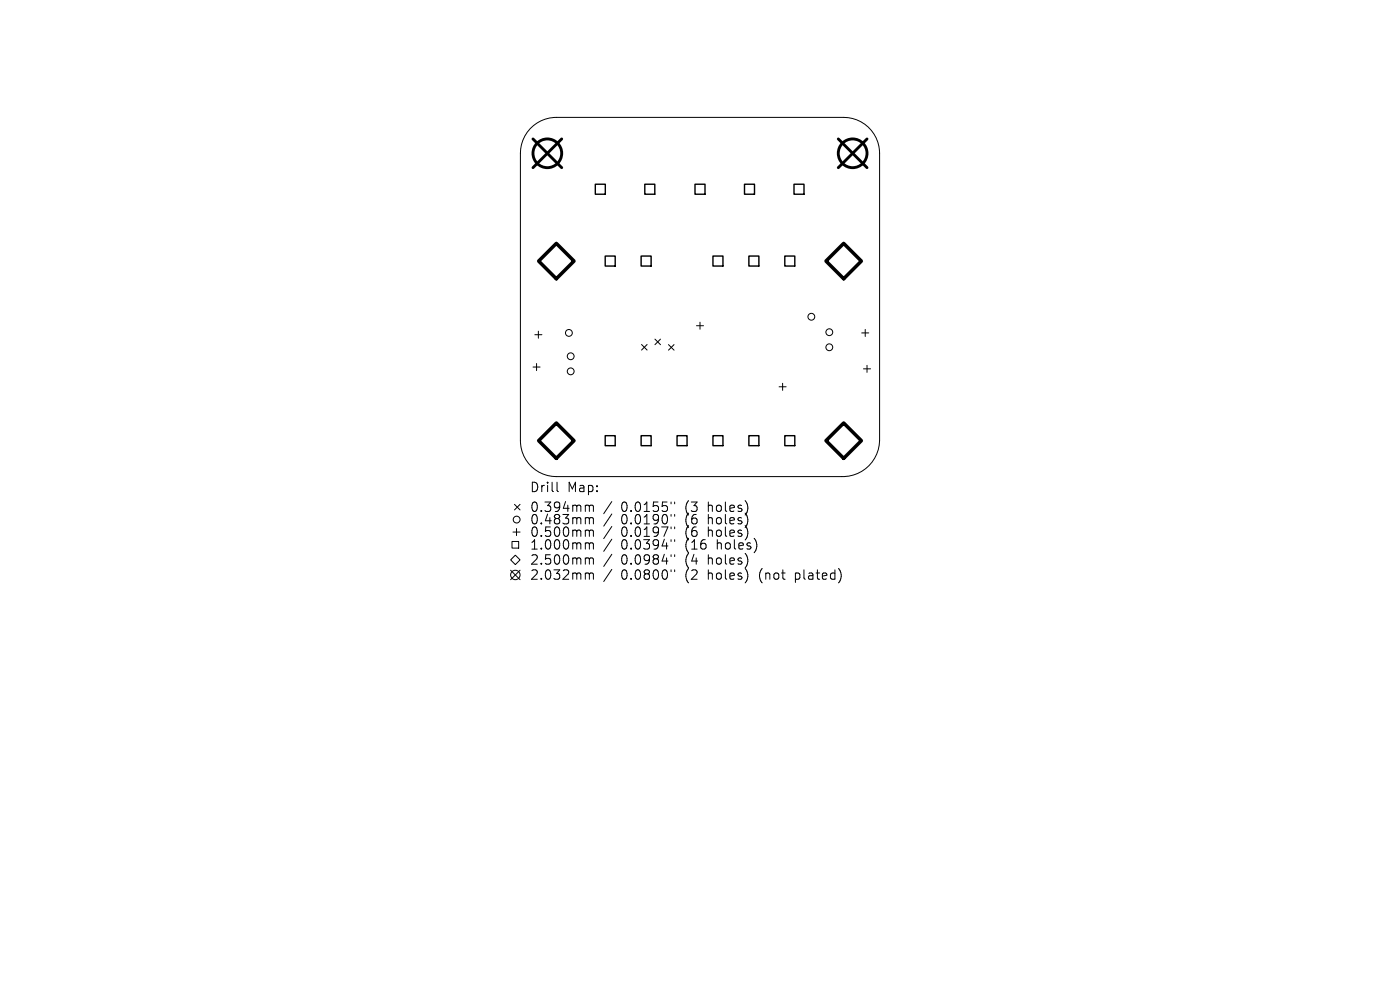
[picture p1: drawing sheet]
<svg xmlns="http://www.w3.org/2000/svg" width="297mm" height="210mm" viewBox="0 0 297 210" stroke-linecap="round" stroke-linejoin="round" font-family="sans-serif">
<defs><g id="words">
<g font-size="2.8">
<text x="112.3" y="104.7">Drill</text>
<text x="120.3" y="104.7">Map:</text>
<text x="112.3" y="108.9">0.394mm</text>
<text x="112.3" y="111.5">0.483mm</text>
<text x="131.8" y="108.9">0.0155&quot;</text>
<text x="131.8" y="111.5">0.0190&quot;</text>
<text x="145.5" y="108.9">(3</text>
<text x="145.5" y="111.5">(6</text>
<text x="150.5" y="108.9">holes)</text>
<text x="150.5" y="111.5">holes)</text>
<text x="112.3" y="114.2">0.500mm</text>
<text x="112.3" y="116.9">1.000mm</text>
<text x="131.8" y="114.2">0.0197&quot;</text>
<text x="131.8" y="116.9">0.0394&quot;</text>
<text x="145.5" y="114.2">(6</text>
<text x="145.5" y="116.9">(16</text>
<text x="150.5" y="114.2">holes)</text>
<text x="152.4" y="116.9">holes)</text>
<text x="112.3" y="120.1">2.500mm</text>
<text x="112.3" y="123.3">2.032mm</text>
<text x="131.8" y="120.1">0.0984&quot;</text>
<text x="131.8" y="123.3">0.0800&quot;</text>
<text x="145.5" y="120.1">(4</text>
<text x="145.5" y="123.3">(2</text>
<text x="150.5" y="120.1">holes)</text>
<text x="150.5" y="123.3">holes)</text>
<text x="161.5" y="123.3">(not</text>
<text x="169.3" y="123.3">plated)</text>
</g>
</g></defs>
<g fill="none" stroke="#000" stroke-width=".21">
<path d="M112.5 27.3a7.6 7.6 0 0 1 5.5-2.4h61a7.6 7.6 0 0 1 7.6 7.6v61a7.8 7.8 0 0 1-8 7.6h-60.6a7.6 7.6 0 0 1-7.6-7.6v-61a7.6 7.6 0 0 1 2.1-5.2zM113.1 77.9h1.5M113.5 71h1.5M113.8 77.1v1.5M114.2 70.3v1.5M136.1 73.1l1.2 1.2M137.3 73.1l-1.2 1.2M138.9 71.9l1.2 1.2M140.1 71.9l-1.2 1.2M141.8 73.1l1.2 1.2M143 73.1l-1.2 1.2M147.8 69.1h1.5"/>
<path d="M148.5 68.3v1.5M182.8 70.6h1.5M183.2 78.2h1.5M183.6 69.9v1.5M183.9 77.5v1.5M165.3 82.1h1.5M166 81.3v1.5M108.3 118.8l1-1 1 1-1 1zM108.6 114.9h1.4v1.4h-1.4zM108.8 112.9h1.5M109.1 107l1.2 1.2M109.6 112.1v1.5"/>
<path d="M110.3 107l-1.2 1.2M118.2 102.3v1.7l.3 .3M124.5 107.2h.2l.3 .2M124.5 109.8h.2l.3 .3M124.5 112.4h.2l.3 .3M124.5 115.1h.2l.3 .3M124.5 118.3h.2l.3 .3M125 107.4l.3-.2 .5 .1 .1 1.2M125 107.4v1.1M125 110.1v1M125 112.7v1.1M125 115.4v1.1"/>
<path d="M125 118.6v1.1M125 110.1l.3-.3 .5 .1 .1 1.2M125 112.7l.3-.3 .5 .1 .1 1.3M125 115.4l.3-.3 .5 .1 .1 1.3M125 118.6l.3-.3 .5 .1 .1 1.3M129.8 106.4l-1.7 2.6M129.8 109l-1.7 2.6M129.8 111.7l-1.7 2.6M129.8 114.4l-1.7 2.6M129.8 117.6l-1.7 2.6M142.4 106.5v.4M142.4 109.1v.4"/>
<path d="M142.4 111.8v.4M142.4 114.5v.4M142.4 117.7v.4M143.1 106.5v.4M143.1 109.1v.4M143.1 111.8v.4M143.1 114.5v.4M143.1 117.7v.4M108.3 121l2 2M110.3 121l-2 2M124.5 121.5l.4 .1 .1 .2M125 121.8v1.1"/>
<path d="M125 121.8l.3-.3 .5 .1 .1 1.3M129.8 120.8l-1.7 2.6M142.4 120.9v.4M143.1 120.9v.4"/>
<circle cx="120.7" cy="70.6" r=".72"/>
<circle cx="121.1" cy="75.6" r=".72"/>
<circle cx="121.1" cy="78.8" r=".72"/>
<circle cx="172.1" cy="67.2" r=".72"/>
<circle cx="175.9" cy="70.5" r=".72"/>
<circle cx="175.9" cy="73.7" r=".72"/>
<circle cx="109.6" cy="110.2" r=".72"/>
<circle cx="109.3" cy="122" r="1"/>
</g>
<g fill="none" stroke="#000" stroke-width=".3">
<path d="M126.3 39.1h2.1v2.1h-2.1zM136.8 39.1h2.1v2.1h-2.1zM147.4 39.1h2.2v2.1h-2.2zM157.9 39.1h2.2v2.1h-2.2zM168.4 39.1h2.2v2.1h-2.2zM128.4 54.3h2.1v2.1h-2.1zM136 54.3h2.1v2.1h-2.1zM151.3 54.3h2.1v2.1h-2.1zM158.9 54.3h2.1v2.1h-2.1zM166.5 54.3h2.1v2.1h-2.1zM128.4 92.4h2.1v2.1h-2.1zM136 92.4h2.1v2.1h-2.1z"/>
<path d="M143.6 92.4h2.2v2.1h-2.2zM151.3 92.4h2.1v2.1h-2.1zM158.9 92.4h2.1v2.1h-2.1zM166.5 92.4h2.1v2.1h-2.1z"/>
</g>
<path d="M118 51.6l3.8 3.8-3.8 3.7-3.7-3.7zM179 51.6l3.7 3.8-3.7 3.7-3.8-3.7zM118 89.7l3.8 3.8-3.8 3.7-3.7-3.7zM179 89.7l3.7 3.8-3.7 3.7-3.8-3.7z" fill="none" stroke="#000" stroke-width=".75"/>
<g fill="none" stroke="#000" stroke-width=".61">
<path d="M113.1 29.5l6.1 6.1M119.2 29.5l-6.1 6.1M177.8 29.5l6.1 6.1M183.9 29.5l-6.1 6.1"/>
<circle cx="116.1" cy="32.5" r="3"/>
<circle cx="180.9" cy="32.5" r="3"/>
</g>
<use href="#words"/>
</svg>
